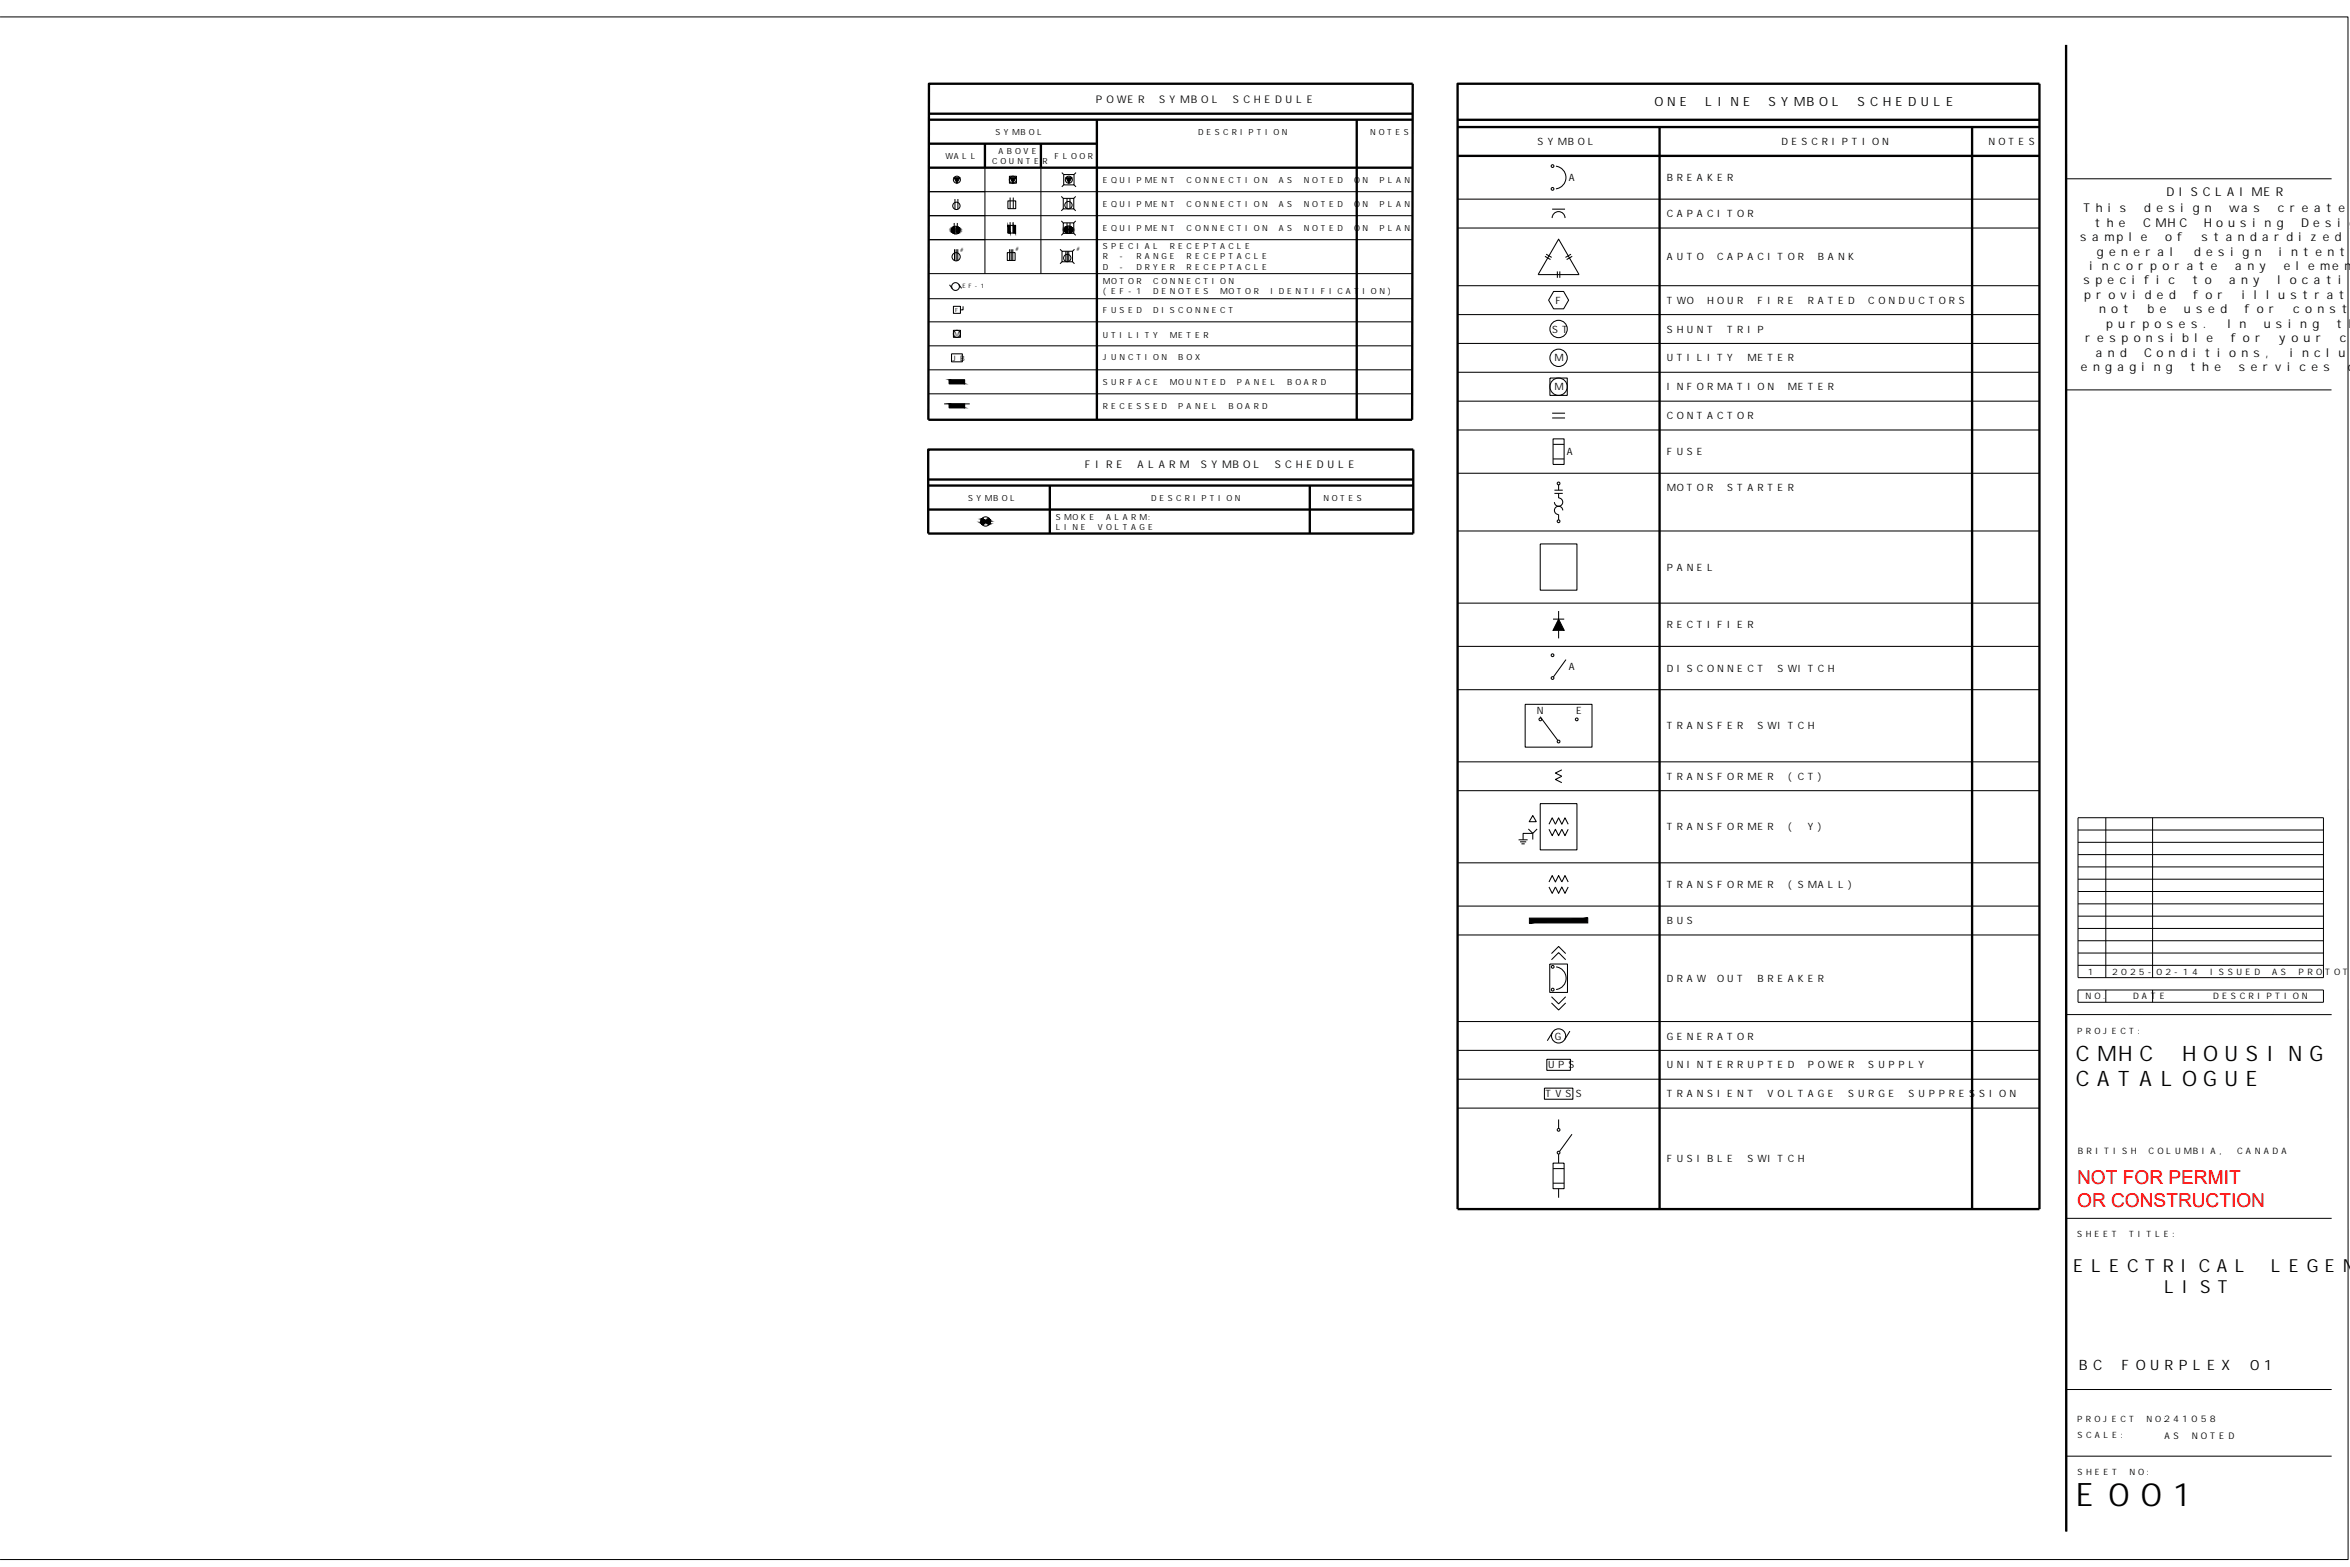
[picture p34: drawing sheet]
<svg xmlns="http://www.w3.org/2000/svg" width="914mm" height="610mm" viewBox="0 0 914 610" stroke-linecap="round" stroke-linejoin="round" font-family="sans-serif">
<defs><g id="words">
<text font-size="12.6" x="807.8" y="586">E001</text>
<g font-size="8.3">
<text x="807.7" y="412.7">CMHC</text>
<text x="849" y="412.7">HOUSING</text>
<text x="807.7" y="422.3">CATALOGUE</text>
</g>
<g font-size="7.4" fill="#f00">
<text x="808.2" y="460.8">NOT FOR PERMIT</text>
<text x="808.2" y="469.7">OR CONSTRUCTION</text>
</g>
<g font-size="7">
<text x="806.7" y="494.6">ELECTRICAL</text>
<text x="883.6" y="494.6">LEGEN</text>
<text x="842.1" y="503">LIST</text>
</g>
<g font-size="5.6">
<text x="808.9" y="533">BC</text>
<text x="825.5" y="533">FOURPLEX</text>
<text x="875.5" y="533">01</text>
</g>
<g font-size="4.9">
<text x="643.8" y="41.4">ONE</text>
<text x="663.5" y="41.4">LINE</text>
<text x="688.2" y="41.4">SYMBOL</text>
<text x="722.7" y="41.4">SCHEDULE</text>
</g>
<g font-size="4.7">
<text x="843" y="76.3">DISCLAIMER</text>
<text x="810.7" y="82.5">This</text>
<text x="834.3" y="82.5">design</text>
<text x="867.4" y="82.5">was</text>
<text x="886.3" y="82.5">created</text>
<text x="815.1" y="88.1">the</text>
<text x="834" y="88.1">CMHC</text>
<text x="857.6" y="88.1">Housing</text>
<text x="895.3" y="88.1">Desig</text>
<text x="809.4" y="93.8">sample</text>
<text x="842.4" y="93.8">of</text>
<text x="856.6" y="93.8">standardized</text>
<text x="815.9" y="99.4">general</text>
<text x="853.7" y="99.4">design</text>
<text x="886.8" y="99.4">intenti</text>
<text x="813.1" y="105">incorporate</text>
<text x="869.7" y="105">any</text>
<text x="888.6" y="105">elemen</text>
<text x="810.7" y="110.7">specific</text>
<text x="853.2" y="110.7">to</text>
<text x="867.3" y="110.7">any</text>
<text x="886.2" y="110.7">locatio</text>
<text x="810.9" y="116.3">provided</text>
<text x="853.4" y="116.3">for</text>
<text x="872.3" y="116.3">illustrati</text>
<text x="816.7" y="121.9">not</text>
<text x="835.6" y="121.9">be</text>
<text x="849.8" y="121.9">used</text>
<text x="873.4" y="121.9">for</text>
<text x="892.3" y="121.9">const</text>
<text x="819.5" y="127.6">purposes.</text>
<text x="866.7" y="127.6">In</text>
<text x="880.9" y="127.6">using</text>
<text x="909.2" y="127.6">th</text>
<text x="811.3" y="133.2">responsible</text>
<text x="868" y="133.2">for</text>
<text x="886.9" y="133.2">your</text>
<text x="910.5" y="133.2">co</text>
<text x="815.5" y="138.8">and</text>
<text x="834.4" y="138.8">Conditions,</text>
<text x="891" y="138.8">includ</text>
<text x="809.7" y="144.5">engaging</text>
<text x="852.2" y="144.5">the</text>
<text x="871.1" y="144.5">services</text>
<text x="913.6" y="144.5">o</text>
</g>
<g font-size="4.1">
<text x="426.4" y="39.9">POWER</text>
<text x="451" y="39.9">SYMBOL</text>
<text x="479.7" y="39.9">SCHEDULE</text>
<text x="422.1" y="182.2">FIRE</text>
<text x="442.7" y="182.2">ALARM</text>
<text x="467.3" y="182.2">SYMBOL</text>
<text x="496" y="182.2">SCHEDULE</text>
</g>
<g font-size="3.9">
<text x="598.3" y="56.4">SYMBOL</text>
<text x="693.2" y="56.4">DESCRIPTION</text>
<text x="773.7" y="56.4">NOTES</text>
<text x="610.4" y="70.4">A</text>
<text x="648.5" y="70.5">BREAKER</text>
<text x="648.5" y="84.5">CAPACITOR</text>
<text x="648.5" y="101.3">AUTO</text>
<text x="668.1" y="101.3">CAPACITOR</text>
<text x="707.4" y="101.3">BANK</text>
<text x="605.3" y="118.2">F</text>
<text x="648.5" y="118.2">TWO</text>
<text x="664.2" y="118.2">HOUR</text>
<text x="683.8" y="118.2">FIRE</text>
<text x="703.4" y="118.2">RATED</text>
<text x="727" y="118.2">CONDUCTORS</text>
<text x="603.9" y="129.4">ST</text>
<text x="648.5" y="129.4">SHUNT</text>
<text x="672.1" y="129.4">TRIP</text>
<text x="604.8" y="140.6">M</text>
<text x="648.5" y="140.6">UTILITY</text>
<text x="679.9" y="140.6">METER</text>
<text x="604.8" y="151.8">M</text>
<text x="648.5" y="151.8">INFORMATION</text>
<text x="695.6" y="151.8">METER</text>
<text x="648.5" y="163.1">CONTACTOR</text>
<text x="609.7" y="177">A</text>
<text x="648.5" y="177.1">FUSE</text>
<text x="648.5" y="191.1">MOTOR</text>
<text x="672.1" y="191.1">STARTER</text>
<text x="648.5" y="222">PANEL</text>
<text x="648.5" y="244.5">RECTIFIER</text>
<text x="610.4" y="260.7">A</text>
<text x="648.5" y="261.3">DISCONNECT</text>
<text x="691.7" y="261.3">SWITCH</text>
<text x="598" y="277.9">N</text>
<text x="613.3" y="277.9">E</text>
<text x="648.5" y="283.7">TRANSFER</text>
<text x="683.8" y="283.7">SWITCH</text>
<text x="648.5" y="303.4">TRANSFORMER</text>
<text x="695.6" y="303.4">(CT)</text>
<text x="648.5" y="323">TRANSFORMER</text>
<text x="695.6" y="323">(ΔY)</text>
<text x="648.5" y="345.5">TRANSFORMER</text>
<text x="695.6" y="345.5">(SMALL)</text>
<text x="648.5" y="359.5">BUS</text>
<text x="648.5" y="382">DRAW</text>
<text x="668.1" y="382">OUT</text>
<text x="683.8" y="382">BREAKER</text>
<text x="604.9" y="404.4">G</text>
<text x="648.5" y="404.4">GENERATOR</text>
<text x="602.4" y="415.6">UPS</text>
<text x="648.5" y="415.6">UNINTERRUPTED</text>
<text x="703.4" y="415.6">POWER</text>
<text x="727" y="415.6">SUPPLY</text>
<text x="601.3" y="426.9">TVSS</text>
<text x="648.5" y="426.9">TRANSIENT</text>
<text x="687.8" y="426.9">VOLTAGE</text>
<text x="719.1" y="426.9">SURGE</text>
<text x="742.6" y="426.9">SUPPRESSION</text>
<text x="648.5" y="452.1">FUSIBLE</text>
<text x="679.9" y="452.1">SWITCH</text>
</g>
<g font-size="3.6">
<text x="842.1" y="553.3">241058</text>
<text x="842.2" y="559.9">AS</text>
<text x="852.8" y="559.9">NOTED</text>
</g>
<g font-size="3.4">
<text x="812.6" y="379.2">1</text>
<text x="821.9" y="379.2">2025-02-14</text>
<text x="860" y="379.2">ISSUED</text>
<text x="884.1" y="379.2">AS</text>
<text x="894.4" y="379.2">PROTOTY</text>
<text x="811.5" y="388.8">NO.</text>
<text x="830" y="388.8">DATE</text>
<text x="861.2" y="388.8">DESCRIPTION</text>
<text x="808.2" y="402.1">PROJECT:</text>
<text x="808.5" y="449.1">BRITISH</text>
<text x="836" y="449.1">COLUMBIA,</text>
<text x="870.5" y="449.1">CANADA</text>
<text x="808.3" y="481.4">SHEET</text>
<text x="828.5" y="481.4">TITLE:</text>
<text x="808.2" y="553.2">PROJECT</text>
<text x="835.2" y="553.2">NO:</text>
<text x="808.3" y="559.5">SCALE:</text>
<text x="808.3" y="573.7">SHEET</text>
<text x="828.6" y="573.7">NO:</text>
</g>
<g font-size="3.3">
<text x="387.3" y="52.4">SYMBOL</text>
<text x="466.2" y="52.4">DESCRIPTION</text>
<text x="533.2" y="52.4">NOTES</text>
<text x="388.5" y="59.8">ABOVE</text>
<text x="367.9" y="61.7">WALL</text>
<text x="386.1" y="63.7">COUNTER</text>
<text x="410.3" y="61.7">FLOOR</text>
<text x="429.1" y="71.1">EQUIPMENT</text>
<text x="461.7" y="71.1">CONNECTION</text>
<text x="497.6" y="71.1">AS</text>
<text x="507.4" y="71.1">NOTED</text>
<text x="526.9" y="71.1">ON</text>
<text x="536.7" y="71.1">PLAN</text>
<text x="429.1" y="80.4">EQUIPMENT</text>
<text x="461.7" y="80.4">CONNECTION</text>
<text x="497.6" y="80.4">AS</text>
<text x="507.4" y="80.4">NOTED</text>
<text x="526.9" y="80.4">ON</text>
<text x="536.7" y="80.4">PLAN</text>
<text x="429.1" y="89.7">EQUIPMENT</text>
<text x="461.7" y="89.7">CONNECTION</text>
<text x="497.6" y="89.7">AS</text>
<text x="507.4" y="89.7">NOTED</text>
<text x="526.9" y="89.7">ON</text>
<text x="536.7" y="89.7">PLAN</text>
<text x="429.1" y="96.9">SPECIAL</text>
<text x="429.1" y="100.9">R</text>
<text x="435.7" y="100.9">-</text>
<text x="442.2" y="100.9">RANGE</text>
<text x="455.2" y="96.9">RECEPTACLE</text>
<text x="461.7" y="100.9">RECEPTACLE</text>
<text x="429.1" y="104.9">D</text>
<text x="435.7" y="104.9">-</text>
<text x="442.2" y="104.9">DRYER</text>
<text x="461.7" y="104.9">RECEPTACLE</text>
<text x="429.1" y="110.3">MOTOR</text>
<text x="448.7" y="110.3">CONNECTION</text>
<text x="429.1" y="114.3">(EF-1</text>
<text x="448.7" y="114.3">DENOTES</text>
<text x="474.8" y="114.3">MOTOR</text>
<text x="494.3" y="114.3">IDENTIFICATION)</text>
<text x="429.1" y="121.7">FUSED</text>
<text x="448.7" y="121.7">DISCONNECT</text>
<text x="429.1" y="131.3">UTILITY</text>
<text x="455.2" y="131.3">METER</text>
<text x="429.1" y="140.2">JUNCTION</text>
<text x="458.5" y="140.2">BOX</text>
<text x="429.1" y="149.7">SURFACE</text>
<text x="455.2" y="149.7">MOUNTED</text>
<text x="481.3" y="149.7">PANEL</text>
<text x="500.9" y="149.7">BOARD</text>
<text x="429.1" y="159">RECESSED</text>
<text x="458.5" y="159">PANEL</text>
<text x="478" y="159">BOARD</text>
<text x="376.7" y="194.7">SYMBOL</text>
<text x="447.9" y="194.7">DESCRIPTION</text>
<text x="514.9" y="194.7">NOTES</text>
<text x="410.8" y="202.1">SMOKE</text>
<text x="430.4" y="202.1">ALARM:</text>
<text x="410.8" y="206">LINE</text>
<text x="427.1" y="206">VOLTAGE</text>
</g>
<text font-size="2.9" x="370.7" y="140.3">JB</text>
<g font-size="2.3">
<text x="373.7" y="98">#</text>
<text x="395.1" y="97.8">#</text>
<text x="418.8" y="97.8">#</text>
<text x="374.6" y="112.1">EF-1</text>
</g>
<g font-size="2.2">
<text x="371.7" y="121.3">F</text>
<text x="371.5" y="130.7">M</text>
</g>
</g></defs>
<g fill="none" stroke="#000" stroke-width=".91" stroke-linecap="butt">
<path d="M803.9 17.5l.1 578.3M361.5 32.6h188.2l-.2 130.7h-188.3zM567.2 32.6h226.4v437.8h-226.4zM361.5 55.9h65.3M361.5 46.6h188.2M361.5 44.2h188.2M383.2 55.9v9.3M405 55.9v9.3M426.8 46.6v116.5M527.9 46.6v116.7M567.2 46.6h226.4M567.2 49.4h226.4"/>
<path d="M645.8 49.4v421M767.4 49.4v421M361.5 65.2h188.2M567.2 60.6h226.4M361.2 174.9h188.7v32.7h-188.7zM361.2 198.2h188.7M361.2 188.9h188.7M361.2 186.5h188.7M408.5 188.9v18.7M509.7 188.9v18.7"/>
</g>
<g fill="none" stroke="#000" stroke-width=".39">
<path d="M0 6.6h913.6l.1 600.1h-913.7M804 18v577.8M804 69.6h103.2M804 151.7h103.2M808.6 318.1h95.5v62.2h-95.5zM819.4 318.1v62.2M837.6 318.1v62.2M808.6 322.9h95.5M808.6 327.7h95.5M808.6 332.5h95.5M808.6 337.2h95.5M808.6 342h95.5"/>
<path d="M808.6 346.8h95.5M808.6 351.6h95.5M808.6 356.4h95.5M808.6 361.2h95.5M808.6 366h95.5M808.6 370.8h95.5M808.6 375.5h95.5M804 394.7h103.3M808.6 385.1h95.5v4.8h-95.5zM819.4 385.1v4.8M837.6 385.1v4.8M804 474h103.3"/>
<path d="M804 540.6h103.3M804 566.5h103.3"/>
</g>
<g fill="#000" stroke="#000" stroke-width=".39">
<path d="M371.2 69.1h2.3l-1.2 2.2zM393 69.1h2.2l-1.1 2.2zM414.8 69.1h2.2l-1.1 2.2zM371 90.8l.3 .1zM371 88.3l.3-.2zM372.5 88.1l.2 .2zM372.5 90.6h.5zM415 90.5l.2 .2zM415 88.2l.2-.2zM416.3 88l.3 .2zM416.3 90.4h.5zM382.1 204h.4l-.3 .2z"/>
<path d="M382.2 201.6l.3 .2h-.4zM384.5 203.9h.5zM384.6 201.8l.2-.2 .2 .2zM606.5 240.9l2.1 4.3h-4.3z"/>
<path d="M371 88.3l.3 .2zM370.8 88.5h.5z"/>
<path d="M370.8 88.5l.5 .2v-.2zM370.8 88.5l.5 .2h-.7z"/>
<path d="M370.6 88.7l.7 .3v-.3zM370.6 88.7l.7 .3h-.8z"/>
<path d="M370.5 89l.8 .2v-.2zM370.5 89l.8 .2h-.9z"/>
<path d="M370.4 89.2l.9 .3v-.3zM370.4 89.2l.9 .3h-.9z"/>
<path d="M370.4 89.5l.9 .3v-.3zM370.4 89.5l.9 .3h-.9z"/>
<path d="M370.4 89.8l.9 .3v-.3zM370.4 89.8l.9 .3h-.8z"/>
<path d="M370.5 90.1l.8 .3v-.3zM370.5 90.1l.8 .3h-.7z"/>
<path d="M370.6 90.4l.7 .2v-.2zM370.6 90.4l.7 .2z"/>
<path d="M370.8 90.6l.5 .2zM370.8 90.6l.5 .2z"/>
<path d="M372.5 90.6l.2 .2zM372.5 90.8h.2z"/>
<path d="M372.5 88.3l.5 .2zM372.5 88.3l.5 .2z"/>
<path d="M372.5 88.5l.6 .2zM372.5 88.5l.6 .2h-.6z"/>
<path d="M372.5 88.7l.8 .3-.2-.3zM372.5 88.7l.8 .3h-.8z"/>
<path d="M372.5 90.4l.5 .2 .1-.2zM372.5 90.4l.5 .2z"/>
<path d="M372.5 89l.9 .2-.1-.2zM372.5 89l.9 .2h-.9z"/>
<path d="M372.5 90.1l.6 .3 .2-.3zM372.5 90.1l.6 .3h-.6z"/>
<path d="M372.5 89.2l.9 .3v-.3zM372.5 89.2l.9 .3h-.9z"/>
<path d="M372.5 89.8l.8 .3 .1-.3zM372.5 89.8l.8 .3h-.8z"/>
<path d="M372.5 89.5l.9 .3v-.3zM372.5 89.5l.9 .3h-.9z"/>
<path d="M392.2 87.7l.8 3v-3zM392.2 87.7l.8 3h-.8z"/>
<path d="M394.2 87.7l1 3v-3zM394.2 87.7l1 3h-1z"/>
<path d="M415 88.2l.2 .1zM414.7 88.3h.5z"/>
<path d="M414.7 88.3l.5 .3zM414.7 88.3l.5 .3h-.6z"/>
<path d="M414.6 88.6l.6 .2v-.2zM414.6 88.6l.6 .2h-.8z"/>
<path d="M414.4 88.8l.8 .3v-.3zM414.4 88.8l.8 .3h-.8z"/>
<path d="M414.4 89.1l.8 .2v-.2zM414.4 89.1l.8 .2h-.9z"/>
<path d="M414.3 89.3l.9 .3v-.3zM414.3 89.3l.9 .3h-.8z"/>
<path d="M414.4 89.6l.8 .3v-.3zM414.4 89.6l.8 .3h-.8z"/>
<path d="M414.4 89.9l.8 .2v-.2zM414.4 89.9l.8 .2z"/>
<path d="M414.6 90.1l.6 .3v-.3zM414.6 90.1l.6 .3z"/>
<path d="M414.7 90.4l.5 .1zM414.7 90.4l.5 .1z"/>
<path d="M416.3 90.4l.3 .1zM416.3 90.5h.3z"/>
<path d="M416.3 88.2l.5 .1zM416.3 88.2l.5 .1z"/>
<path d="M416.3 88.3l.7 .3zM416.3 88.3l.7 .3h-.7z"/>
<path d="M416.3 88.6l.8 .2-.1-.2zM416.3 88.6l.8 .2h-.8z"/>
<path d="M416.3 90.1l.5 .3 .2-.3zM416.3 90.1l.5 .3h-.5z"/>
<path d="M416.3 88.8l.9 .3-.1-.3zM416.3 88.8l.9 .3h-.9z"/>
<path d="M416.3 89.9l.7 .2 .1-.2zM416.3 89.9l.7 .2h-.7z"/>
<path d="M416.3 89.1l.9 .2v-.2zM416.3 89.1l.9 .2h-.9z"/>
<path d="M416.3 89.6l.8 .3 .1-.3zM416.3 89.6l.8 .3h-.8z"/>
<path d="M416.3 89.3l.9 .3v-.3zM416.3 89.3l.9 .3h-.9z"/>
<path d="M369.4 147.8l5.9 1.5v-1.5zM369.4 147.8l5.9 1.5h-5.9z"/>
<path d="M369.4 157.1l5.9 1.5v-1.5zM369.4 157.1l5.9 1.5h-5.9z"/>
<path d="M382.1 201.8l.6 .3zM382.1 201.8l.6 .3h-.8z"/>
<path d="M381.9 202.1l1.1 .2-.3-.2zM381.9 202.1l1.1 .2h-1.2z"/>
<path d="M381.9 203.7l.6 .3 .2-.3zM381.9 203.7l.6 .3z"/>
<path d="M381.8 202.3l1.4 .3-.2-.3zM381.8 202.3l1.4 .3h-1.5z"/>
<path d="M381.8 203.5l.9 .2 .3-.2zM381.8 203.5l.9 .2h-.8z"/>
<path d="M381.7 202.6l1.8 .3-.3-.3zM381.7 202.6l1.8 .3h-1.8z"/>
<path d="M381.7 203.2l1.3 .3 .2-.3zM381.7 203.2l1.3 .3h-1.2z"/>
<path d="M381.7 202.9l1.5 .3 .3-.3zM381.7 202.9l1.5 .3h-1.5z"/>
<path d="M384.5 203.9l.5 .1zM384.6 204h.4l-.2 .2z"/>
<path d="M384.6 201.8l.4 .1zM384.6 201.8l.4 .1z"/>
<path d="M384.5 201.9l.7 .3-.2-.3zM384.2 202.2l.3-.3 .7 .3z"/>
<path d="M384.2 202.2l1.1 .3-.1-.3zM384.2 202.2l1.1 .3h-1.4z"/>
<path d="M384.2 203.6l.8 .3 .2-.3zM384.2 203.6l.8 .3z"/>
<path d="M383.9 202.5l1.4 .4v-.4zM383.5 202.9l.4-.4 1.4 .4z"/>
<path d="M383.9 203.2l1.3 .4 .1-.4zM383.9 203.2l1.3 .4h-1z"/>
<path d="M383.5 202.9l1.8 .3v-.3zM383.5 202.9l1.8 .3h-1.4z"/>
<path d="M595.1 357.2v1.9l22.7-1.9zM595.1 359.1l22.7-1.9v1.9z"/>
</g>
<g fill="none" stroke="#000" stroke-width=".4">
<path d="M361.5 74.6h188.2M371.6 77.4v4M372.7 77.4v4M383.2 65.2v41.2M392.2 78.1h3v3.1h-3zM392.8 68.6h2.7v2.7h-2.7zM393 76.9v4.3M394.3 76.9v4.3M405 65.2v41.2M412.9 76.4l.8 .8M413.2 67.1l.7 .8M413.7 77.2h4.1v4.1h-4.1z"/>
<path d="M413.9 67.9h4v4h-4zM413.9 71.9l-.7 .8M415.2 77.2v3.9M416.3 77.2v3.9M417.9 71.9l.8 .8M418.6 76.4l-.8 .8M418.7 67.1l-.8 .8M567.2 77.5h226.4M605.4 64.7a4.4 4.4 0 0 1 3.9 4.4 4.4 4.4 0 0 1-3.9 4.4M361.5 93.2h188.2M361.5 83.9h188.2M371.3 86.7v4.2"/>
<path d="M371.4 97v4.4M372 97v4.5M372.5 86.7v4.2M372.7 97v4.4M391.9 98.3h3.1v3h-3.1zM392.2 87.7h3v3h-3zM392.9 97v4.3M393 86.4v4.3M393.5 97v4.3M394.1 97v4.3M394.2 86.4v4.3M412.5 97l.7 .7"/>
<path d="M413 85.9l.7 .8M413.2 97.7h4.1v4.1h-4.1zM413.7 86.7h4.1v4.1h-4.1zM413.7 81.3l-.8 .7M413.7 90.8l-.7 .7M413.8 89.3h3.9M414.7 97.7v4.1M415.2 86.7v4M415.3 97.7v4.1M415.9 97.7v4.1M416.3 86.7v4M417.8 81.3l.8 .7"/>
<path d="M417.8 90.8l.8 .7M418.1 97l-.8 .7M418.6 85.9l-.8 .8M567.2 88.7h226.4M601.2 99.7l2.1 1.3M601.6 98.9l2.2 1.2M603.9 81.4h5.1M603.9 84.8a2.51 2.51 0 0 1 2.6-2.5 2.51 2.51 0 0 1 2.5 2.5M606.5 93l7.9 13.8h-15.9zM611.3 98.9l-2.2 1.2M611.8 99.7l-2.2 1.3M361.5 116.2h188.2"/>
<path d="M361.5 106.4h188.2M369.5 110.8l1.1 1.6M371 119.2h2.7v2.7h-2.7zM373 110.6l1.2 1.6M374.7 119.2v1.3h-1M413.2 101.8l-.7 .8M417.3 101.8l.8 .8M567.2 111.1h226.4M604.5 113.4h3.9l2 3.4-2 3.3h-3.9l-1.9-3.3zM606 105.6v2.5M606.9 105.6v2.5M361.5 125.2h188.2"/>
<path d="M361.5 134.5h188.2M370.2 137.6h4.3v3.2h-4.3zM371 128.5h2.7v2.7h-2.7zM567.2 133.6h226.4M567.2 122.4h226.4M361.5 143.9h188.2M361.5 153.2h188.2M367.4 157.1h9.9M369.4 147.8h5.9v1.5h-5.9zM369.4 157.1v1.5h5.9v-1.5M567.2 156.1h226.4M567.2 144.8h226.4"/>
<path d="M603.1 147.1h6.7v6.7h-6.7zM567.2 167.3h226.4M603.9 160.7h5.1M603.9 162.6h5.1M604.3 170.7h4.3v10h-4.3zM604.3 178.5h4.3M604.3 172.9h4.3M567.2 184.1h226.4M604.8 190.7h3.3M604.8 191.9h3.3M606.5 193.7a1.62 1.62 0 0 1 1.6 1.6 1.62 1.62 0 0 1-1.6 1.7 1.62 1.62 0 0 1-1.7-1.7M606.5 188.6v2.1"/>
<path d="M606.5 191.9v1.8M608.1 198.6a1.62 1.62 0 0 0-1.6-1.7 1.62 1.62 0 0 0-1.7 1.7 1.62 1.62 0 0 0 1.7 1.6v2M382.2 201.6l2.6 2.6M384.8 201.6l-2.6 2.6M567.2 206.6h226.4M599.3 211.6h14.3v18h-14.3zM567.2 234.6h226.4M606.5 237.7v3.2M567.2 251.5h226.4M604.3 240.9h4.3M606.5 245.2v3.1M609.3 256.6l-4.9 6.8"/>
<path d="M567.2 268.3h226.4M593.4 274h26.1v16.7h-26.1zM599.3 278.8l6.8 9.2M567.2 296.4h226.4M607.7 299.5l-2.5 1.2 2.5 1.3-2.5 1.2 2.5 1.3M567.2 307.6h226.4M596.4 317.3l1.4 2.4h-2.8zM599.3 312.6h14.3v18h-14.3zM567.2 335.7h226.4M590.9 326.7h3.5M591.5 327.5h2.4M592 328.3h1.3"/>
<path d="M594.7 322.5l1.7 1.7 1.7-1.7M596.4 326.6v-2.4h-3.8v2.5M602.7 320.7l1.3-2.5 1.2 2.5 1.3-2.5 1.2 2.5 1.2-2.5 1.3 2.5M602.7 322.6l1.3 2.5 1.2-2.5 1.3 2.5 1.2-2.5 1.2 2.5 1.3-2.5M567.2 352.5h226.4M602.7 345.1l1.3 2.4 1.2-2.4 1.3 2.4 1.2-2.4 1.2 2.4 1.3-2.4M602.7 343.1l1.3-2.5 1.2 2.5 1.3-2.5 1.2 2.5 1.2-2.5 1.3 2.5M567.2 363.7h226.4M603 375h6.9v11.1h-6.9zM603.7 373.4l2.8-2.8 2.7 2.8M603.7 371l2.8-2.8 2.7 2.8M605.5 376.1a4.4 4.4 0 0 1 3.9 4.4 4.4 4.4 0 0 1-3.9 4.4"/>
<path d="M567.2 397.4h226.4M603.7 387.8l2.8 2.7 2.7-2.7M603.7 390.2l2.8 2.7 2.7-2.7M567.2 408.6h226.4M567.2 419.8h226.4M601.9 412.1h9.2v4.3h-9.2zM604.1 401.6l-2 3.3M610.8 401.1l-2 3.4M567.2 431.1h226.4M600.9 423.3h11.1v4.3h-11.1zM606.5 435.5v3.5M604.3 452.5h4.3v9.9h-4.3z"/>
<path d="M604.3 454.6h4.3M606.5 449v3.5M611.7 441.2l-4.9 6.8M604.3 460.3h4.3M606.5 462.4v3.5"/>
<circle cx="372.3" cy="69.9" r="1.37"/>
<circle cx="394.1" cy="69.9" r="1.37"/>
<circle cx="415.7" cy="79.8" r="1.43"/>
<circle cx="415.9" cy="69.9" r="1.37"/>
<circle cx="604.1" cy="73.5" r=".54"/>
<circle cx="604.1" cy="64.6" r=".54"/>
<circle cx="371.9" cy="89.5" r="1.51"/>
<circle cx="372" cy="99.9" r="1.6"/>
<circle cx="372.1" cy="80.1" r="1.43"/>
<circle cx="415.8" cy="89.3" r="1.43"/>
<circle cx="371.8" cy="111.5" r="1.51"/>
<circle cx="415.3" cy="100.4" r="1.43"/>
<circle cx="372.3" cy="129.9" r="1.37"/>
<circle cx="606.5" cy="128" r="3.4"/>
<circle cx="606.5" cy="139.2" r="3.4"/>
<circle cx="606.5" cy="150.4" r="3.4"/>
<circle cx="606.5" cy="188.1" r=".54"/>
<circle cx="383.5" cy="202.9" r="1.81"/>
<circle cx="606.5" cy="202.8" r=".54"/>
<circle cx="604.1" cy="254.9" r=".54"/>
<circle cx="599.4" cy="279.9" r=".54"/>
<circle cx="604.1" cy="263.8" r=".54"/>
<circle cx="613.5" cy="279.9" r=".54"/>
<circle cx="606.5" cy="288.5" r=".54"/>
<circle cx="604.2" cy="376.1" r=".54"/>
<circle cx="604.2" cy="385" r=".54"/>
<circle cx="606.5" cy="403" r="2.76"/>
<circle cx="606.5" cy="439.5" r=".54"/>
<circle cx="606.5" cy="448.4" r=".54"/>
</g>
<use href="#words"/>
</svg>
